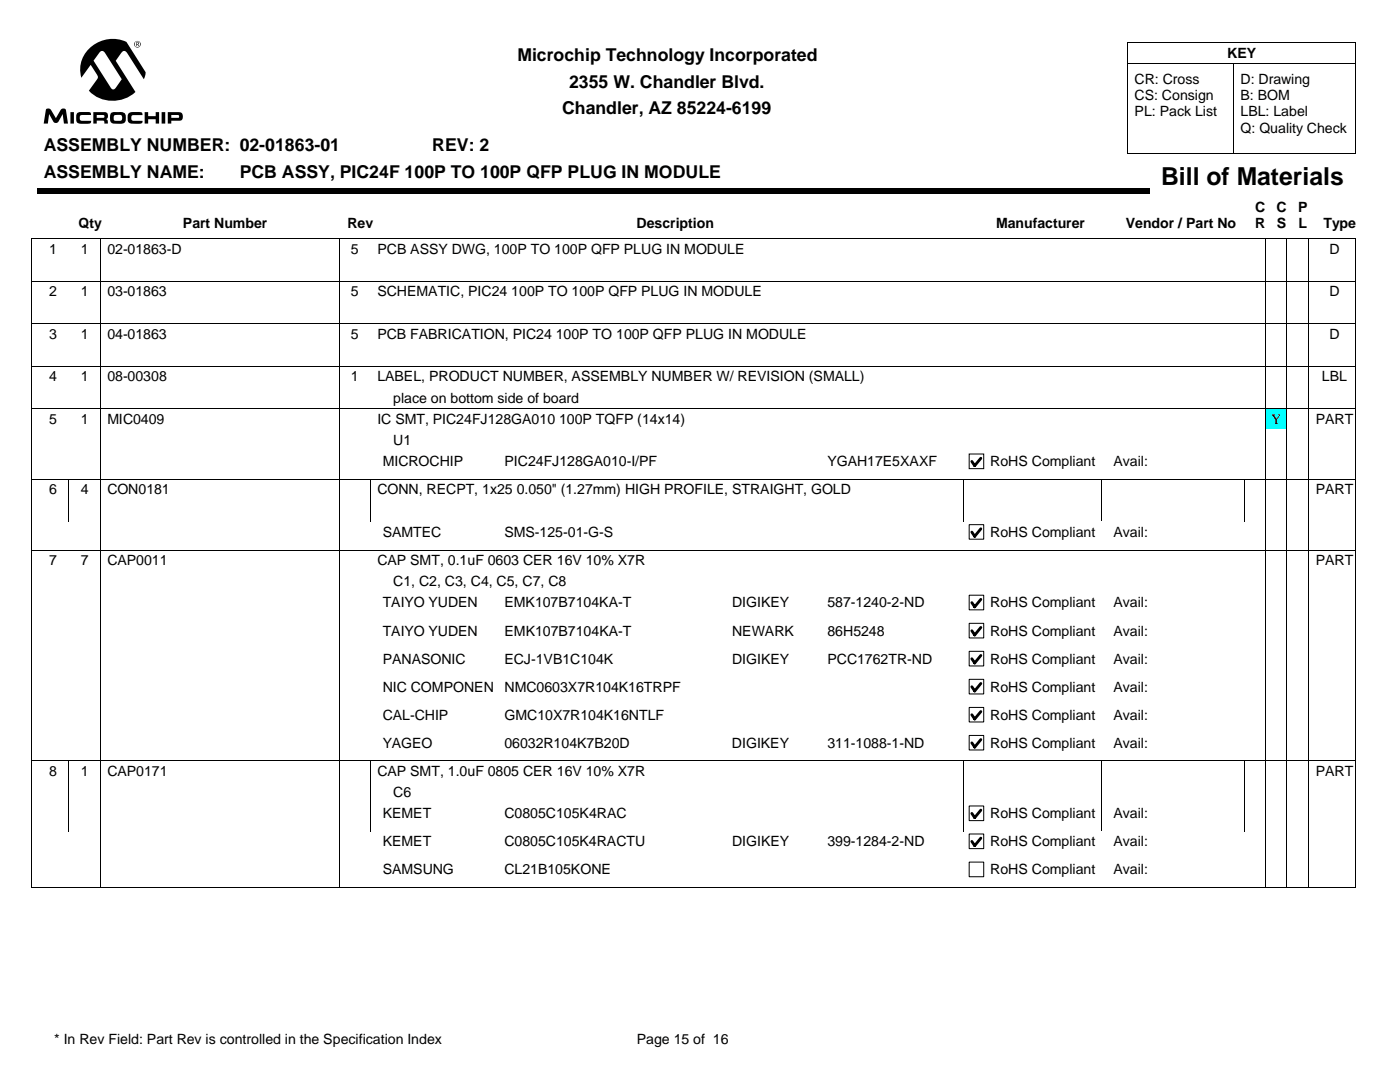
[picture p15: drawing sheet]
<svg xmlns="http://www.w3.org/2000/svg" width="279mm" height="216mm" viewBox="0 0 279 216" stroke-linecap="round" stroke-linejoin="round" font-family="sans-serif">
<defs><g id="words">
<text font-size="4.9" x="231.7" y="36.9">Bill of Materials</text>
<g font-size="3.5">
<text x="103.3" y="12.2">Microchip Technology Incorporated</text>
<text x="113.6" y="17.5">2355 W. Chandler Blvd.</text>
<text x="112.2" y="22.8">Chandler, AZ 85224-6199</text>
<text x="8.7" y="30.2">ASSEMBLY NUMBER: 02-01863-01</text>
<text x="8.7" y="35.5">ASSEMBLY NAME:</text>
<text x="47.8" y="35.5">PCB ASSY, PIC24F 100P TO 100P QFP PLUG IN MODULE</text>
<text x="86.3" y="30.2">REV: 2</text>
</g>
<g font-size="2.8">
<text x="244.9" y="11.5">KEY</text>
<text x="226.4" y="16.7">CR: Cross</text>
<text x="247.6" y="16.7">D: Drawing</text>
<text x="226.4" y="20">CS: Consign</text>
<text x="226.4" y="23.2">PL: Pack List</text>
<text x="247.6" y="20">B: BOM</text>
<text x="247.6" y="23.2">LBL: Label</text>
<text x="247.6" y="26.5">Q: Quality Check</text>
<text x="15.7" y="45.4">Qty</text>
<text x="36.5" y="45.4">Part Number</text>
<text x="69.3" y="45.4">Rev</text>
<text x="127" y="45.4">Description</text>
<text x="198.8" y="45.4">Manufacturer</text>
<text x="224.7" y="45.4">Vendor / Part No</text>
<text x="250.5" y="42.2">C</text>
<text x="250.5" y="45.6">R</text>
<text x="254.7" y="42.2">C</text>
<text x="254.8" y="45.6">S</text>
<text x="259.1" y="42.2">P</text>
<text x="259.1" y="45.6">L</text>
<text x="264.1" y="45.4">Type</text>
<text x="9.8" y="50.6">1</text>
<text x="16.2" y="50.6">1</text>
<text x="21.4" y="50.6">02-01863-D</text>
<text x="70" y="50.6">5</text>
<text x="75.3" y="50.6">PCB ASSY DWG, 100P TO 100P QFP PLUG IN MODULE</text>
<text x="265.3" y="50.6">D</text>
<text x="9.8" y="59.1">2</text>
<text x="16.2" y="59.1">1</text>
<text x="21.4" y="59.1">03-01863</text>
<text x="70" y="59.1">5</text>
<text x="75.3" y="59.1">SCHEMATIC, PIC24 100P TO 100P QFP PLUG IN MODULE</text>
<text x="265.3" y="59.1">D</text>
<text x="9.8" y="67.6">3</text>
<text x="16.2" y="67.6">1</text>
<text x="21.4" y="67.6">04-01863</text>
<text x="70" y="67.6">5</text>
<text x="75.3" y="67.6">PCB FABRICATION, PIC24 100P TO 100P QFP PLUG IN MODULE</text>
<text x="265.3" y="67.6">D</text>
<text x="9.8" y="76.1">4</text>
<text x="16.2" y="76.1">1</text>
<text x="21.4" y="76.1">08-00308</text>
<text x="70" y="76.1">1</text>
<text x="75.3" y="76.1">LABEL, PRODUCT NUMBER, ASSEMBLY NUMBER W/ REVISION (SMALL)</text>
<text x="263.8" y="76.1">LBL</text>
<text x="78.5" y="80.3">place on bottom side of board</text>
<text x="9.8" y="84.6">5</text>
<text x="16.2" y="84.6">1</text>
<text x="21.4" y="84.6">MIC0409</text>
<text x="75.3" y="84.6">IC SMT, PIC24FJ128GA010 100P TQFP (14x14)</text>
<text x="78.5" y="88.8">U1</text>
<text x="253.7" y="84.6">Y</text>
<text x="262.6" y="84.6">PART</text>
<text x="76.4" y="93">MICROCHIP</text>
<text x="100.7" y="93">PIC24FJ128GA010-I/PF</text>
<text x="165.2" y="93">YGAH17E5XAXF</text>
<text x="197.6" y="93">RoHS Compliant</text>
<text x="222.2" y="93">Avail:</text>
<text x="9.8" y="98.6">6</text>
<text x="16.2" y="98.6">4</text>
<text x="21.4" y="98.6">CON0181</text>
<text x="75.3" y="98.6">CONN, RECPT, 1x25 0.050&quot; (1.27mm) HIGH PROFILE, STRAIGHT, GOLD</text>
<text x="262.6" y="98.6">PART</text>
<text x="76.4" y="107.1">SAMTEC</text>
<text x="100.7" y="107.1">SMS-125-01-G-S</text>
<text x="197.6" y="107.1">RoHS Compliant</text>
<text x="222.2" y="107.1">Avail:</text>
<text x="9.8" y="112.7">7</text>
<text x="16.2" y="112.7">7</text>
<text x="21.4" y="112.7">CAP0011</text>
<text x="75.3" y="112.7">CAP SMT, 0.1uF 0603 CER 16V 10% X7R</text>
<text x="262.6" y="112.7">PART</text>
<text x="78.5" y="116.9">C1, C2, C3, C4, C5, C7, C8</text>
<text x="76.4" y="121.2">TAIYO YUDEN</text>
<text x="100.7" y="121.2">EMK107B7104KA-T</text>
<text x="146.1" y="121.2">DIGIKEY</text>
<text x="165.1" y="121.2">587-1240-2-ND</text>
<text x="197.6" y="121.2">RoHS Compliant</text>
<text x="222.2" y="121.2">Avail:</text>
<text x="76.4" y="126.8">TAIYO YUDEN</text>
<text x="100.7" y="126.8">EMK107B7104KA-T</text>
<text x="146.1" y="126.8">NEWARK</text>
<text x="165.1" y="126.8">86H5248</text>
<text x="197.6" y="126.8">RoHS Compliant</text>
<text x="222.2" y="126.8">Avail:</text>
<text x="76.4" y="132.4">PANASONIC</text>
<text x="76.4" y="138">NIC COMPONEN</text>
<text x="100.7" y="132.4">ECJ-1VB1C104K</text>
<text x="100.7" y="138">NMC0603X7R104K16TRPF</text>
<text x="146.1" y="132.4">DIGIKEY</text>
<text x="165.1" y="132.4">PCC1762TR-ND</text>
<text x="197.6" y="132.4">RoHS Compliant</text>
<text x="197.6" y="138">RoHS Compliant</text>
<text x="222.2" y="132.4">Avail:</text>
<text x="222.2" y="138">Avail:</text>
<text x="76.4" y="143.6">CAL-CHIP</text>
<text x="100.7" y="143.6">GMC10X7R104K16NTLF</text>
<text x="197.6" y="143.6">RoHS Compliant</text>
<text x="222.2" y="143.6">Avail:</text>
<text x="76.4" y="149.2">YAGEO</text>
<text x="100.7" y="149.2">06032R104K7B20D</text>
<text x="146.1" y="149.2">DIGIKEY</text>
<text x="165.1" y="149.2">311-1088-1-ND</text>
<text x="197.6" y="149.2">RoHS Compliant</text>
<text x="222.2" y="149.2">Avail:</text>
<text x="9.8" y="154.8">8</text>
<text x="16.2" y="154.8">1</text>
<text x="21.4" y="154.8">CAP0171</text>
<text x="75.3" y="154.8">CAP SMT, 1.0uF 0805 CER 16V 10% X7R</text>
<text x="262.6" y="154.8">PART</text>
<text x="78.5" y="159">C6</text>
<text x="76.4" y="163.2">KEMET</text>
<text x="100.7" y="163.2">C0805C105K4RAC</text>
<text x="197.6" y="163.2">RoHS Compliant</text>
<text x="222.2" y="163.2">Avail:</text>
<text x="76.4" y="168.8">KEMET</text>
<text x="100.7" y="168.8">C0805C105K4RACTU</text>
<text x="146.1" y="168.8">DIGIKEY</text>
<text x="165.1" y="168.8">399-1284-2-ND</text>
<text x="197.6" y="168.8">RoHS Compliant</text>
<text x="222.2" y="168.8">Avail:</text>
<text x="76.4" y="174.5">SAMSUNG</text>
<text x="100.7" y="174.5">CL21B105KONE</text>
<text x="197.6" y="174.5">RoHS Compliant</text>
<text x="222.2" y="174.5">Avail:</text>
<text x="10.8" y="208.4">* In Rev Field: Part Rev is controlled in the Specification Index</text>
<text x="127.1" y="208.4">Page 15 of 16</text>
</g>
</g></defs>
<g fill="#000">
<path d="M7.4 37.6h222v1.1h-222z"/>
<path d="M26.8 8.8a.66 .66 0 0 1 1.3 0 .66 .66 0 0 1-1.3 0zM33.5 22.4h2.1a.87 .87 0 0 1 .9 .7 .87 .87 0 0 1-.7 1h-1.6v.6h-.7zM32.3 22.4h.7v2.3h-.7zM18 9.5a6.7 6.7 0 0 1 7.2-1.1l3.9 6-.4 1.4-3.3-5.2a.63 .63 0 0 0-.6-.4 .63 .63 0 0 0-.6 .4l-1.1 1.5 3.9 6.3a6.7 6.7 0 0 1-9.3-.3l1.7-2.4 .2-.3-1.5-2.5-1.9 2.6a5.8 5.8 0 0 1 1.8-6zM28.9 22.4h.7v.8h1.5v-.8h.6v2.3h-.6v-.9h-1.5v.9h-.7zM25.7 22.6a3.7 3.7 0 0 1 2.5-.2l.1 .1 .1 .5h-1.8a.6 .6 0 0 0-.4 .5 .6 .6 0 0 0 .4 .6h1.8l-.1 .5-.9 .1a2.11 2.11 0 0 1-1.8-.4 2.22 2.22 0 0 1 .1-1.7zM22.3 22.5l.7-.1a2.94 2.94 0 0 1 1.9 .2l.2 .3a1.42 1.42 0 0 1-.6 1.7l-.8 .1a1.77 1.77 0 0 1-1.6-.4 1.9 1.9 0 0 1 .2-1.8zM18.6 22.4h2.4a.77 .77 0 0 1 .6 .6 .77 .77 0 0 1-.4 .8 .7 .7 0 0 1 .3 .9h-.7v-.5l-.2-.1h-1.3v.6h-.7zM15.4 22.6a4 4 0 0 1 2.4-.2l.3 .1 .1 .4h-1.8a.6 .6 0 0 0-.5 .6 .6 .6 0 0 0 .4 .6h1.9l-.2 .5-1.8 .1a.77 .77 0 0 1-1-.8v-1zM14.1 22.4h.7v2.3h-.7zM9.3 21.7h.5l.3 .1 1.1 1.8 .9-1.7a.61 .61 0 0 1 1.1 .1l.4 2.7h-.8l-.3-1.9-.8 1.5-.4 .2-.6-.1-.9-1.6-.3 1.9h-.8zM26.8 8.8a.6 .6 0 0 0 1.2 0 .6 .6 0 0 0-1.2 0zM34.2 22.9v.6h1.4a.31 .31 0 0 0 .2-.3 .31 .31 0 0 0-.3-.3zM19.9 10.4l-1.2 1.7 3.3 5.3a.58 .58 0 0 0 .5 .4 .58 .58 0 0 0 .6-.3l1.2-1.7-3.5-5.4-.4-.2zM22.9 23l-.2 .2 .1 .8 1.2 .1a.63 .63 0 0 0 .4-.6 .63 .63 0 0 0-.4-.6zM19.3 22.9v.6h1.3a.29 .29 0 0 0 .2-.3 .29 .29 0 0 0-.3-.3zM27.2 8.4l.5 .1v.2l-.2 .2 .3 .3h-.2l-.2-.3h-.1v.3h-.1zM27.3 8.5v.3l.3-.1v-.1z"/>
</g>
<g fill="none" stroke="#000" stroke-width=".2">
<path d="M225.1 12.7h45.5M225.1 8.5h45.5v22.2h-45.5M225.1 8.5v22.2M246.3 12.7v18M6.3 56.1h264.1M6.3 56.2h264.1M20.1 47.6v34M67.7 47.6v34M252.6 47.6v34M256.8 47.6v34M261.1 47.6v34M270.4 47.7l-264-.1v34"/>
<path d="M270.6 47.6v34M6.3 64.6h264.1M6.3 73.1h264.1M6.3 81.6h264.1"/>
</g>
<path d="M252.6 81.6h4.2v4h-4.2z" fill="#0ff"/>
<path d="M6.3 81.6h264.1M6.4 81.6v8.5M20.1 81.6v8.5M67.7 81.6v8.5M252.6 81.6v8.5M256.8 81.6v8.5M261.1 81.6v8.5M270.6 81.6v8.5" fill="none" stroke="#000" stroke-width=".2"/>
<path d="M193.4 90.6h2.9v2.9h-2.9z" fill="#fff"/>
<path d="M193.4 90.6h2.9v2.9h-2.9z" fill="none" stroke="#000" stroke-width=".2"/>
<path d="M195.7 91.4l-1.2 1.5-.5-.8" fill="none" stroke="#000" stroke-width=".56"/>
<path d="M197.4 90.1h22.4v3.9h-22.4z" fill="#fff"/>
<g fill="none" stroke="#000" stroke-width=".2">
<path d="M6.3 95.7h264.1M6.4 90.1v5.5M6.4 95.7v8.4M13.7 95.7v8.4M20.1 90.1v14M67.7 90.1v14M74 95.7v8.4M192.4 95.7v8.4M219.8 95.7v8.4M248.4 95.7v8.4M252.6 90.1v14M256.8 90.1v14"/>
<path d="M261.1 90.1v14M270.6 90.1v14"/>
</g>
<path d="M193.4 104.7h2.9v2.9h-2.9z" fill="#fff"/>
<path d="M193.4 104.7h2.9v2.9h-2.9z" fill="none" stroke="#000" stroke-width=".2"/>
<path d="M195.7 105.5l-1.2 1.5-.5-.8" fill="none" stroke="#000" stroke-width=".56"/>
<path d="M197.4 104.1h22.4v4h-22.4z" fill="#fff"/>
<path d="M6.3 109.8h264.1M6.4 104.1v14.1M20.1 104.1v14.1M67.7 104.1v14.1M252.6 104.1v14.1M256.8 104.1v14.1M261.1 104.1v14.1M270.6 104.1v14.1" fill="none" stroke="#000" stroke-width=".2"/>
<path d="M193.4 118.8h2.9v2.9h-2.9z" fill="#fff"/>
<path d="M193.4 118.8h2.9v2.9h-2.9z" fill="none" stroke="#000" stroke-width=".2"/>
<path d="M195.7 119.6l-1.2 1.5-.5-.9" fill="none" stroke="#000" stroke-width=".56"/>
<path d="M197.4 118.2h22.4v4h-22.4z" fill="#fff"/>
<path d="M6.4 118.2v5.6M20.1 118.2v5.6M67.7 118.2v5.6M252.6 118.2v5.6M256.8 118.2v5.6M261.1 118.2v5.6M270.6 118.2v5.6" fill="none" stroke="#000" stroke-width=".2"/>
<path d="M193.4 124.4h2.9v2.9h-2.9z" fill="#fff"/>
<path d="M193.4 124.4h2.9v2.9h-2.9z" fill="none" stroke="#000" stroke-width=".2"/>
<path d="M195.7 125.2l-1.2 1.5-.5-.8" fill="none" stroke="#000" stroke-width=".56"/>
<path d="M197.4 123.8h22.4v4h-22.4z" fill="#fff"/>
<path d="M6.4 123.8v5.6M20.1 123.8v5.6M67.7 123.8v5.6M252.6 123.8v5.6M256.8 123.8v5.6M261.1 123.8v5.6M270.6 123.8v5.6" fill="none" stroke="#000" stroke-width=".2"/>
<path d="M193.4 130h2.9v2.9h-2.9z" fill="#fff"/>
<path d="M193.4 130h2.9v2.9h-2.9z" fill="none" stroke="#000" stroke-width=".2"/>
<path d="M195.7 130.8l-1.2 1.5-.5-.9" fill="none" stroke="#000" stroke-width=".56"/>
<path d="M197.4 129.4h22.4v4h-22.4z" fill="#fff"/>
<path d="M6.4 129.5v5.5M20.1 129.5v5.5M67.7 129.5v5.5M252.6 129.5v5.5M256.8 129.5v5.5M261.1 129.5v5.5M270.6 129.5v5.5" fill="none" stroke="#000" stroke-width=".2"/>
<path d="M193.4 135.6h2.9v2.9h-2.9z" fill="#fff"/>
<path d="M193.4 135.6h2.9v2.9h-2.9z" fill="none" stroke="#000" stroke-width=".2"/>
<path d="M195.7 136.4l-1.2 1.5-.5-.9" fill="none" stroke="#000" stroke-width=".56"/>
<path d="M197.4 135h22.4v4h-22.4z" fill="#fff"/>
<path d="M6.4 135v5.6M20.1 135v5.6M67.7 135v5.6M252.6 135v5.6M256.8 135v5.6M261.1 135v5.6M270.6 135v5.6" fill="none" stroke="#000" stroke-width=".2"/>
<path d="M193.4 141.2h2.9v2.9h-2.9z" fill="#fff"/>
<path d="M193.4 141.2h2.9v2.9h-2.9z" fill="none" stroke="#000" stroke-width=".2"/>
<path d="M195.7 142l-1.2 1.5-.5-.9" fill="none" stroke="#000" stroke-width=".56"/>
<path d="M197.4 140.6h22.4v4h-22.4z" fill="#fff"/>
<path d="M6.4 140.6v5.6M20.1 140.6v5.6M67.7 140.6v5.6M252.6 140.6v5.6M256.8 140.6v5.6M261.1 140.6v5.6M270.6 140.6v5.6" fill="none" stroke="#000" stroke-width=".2"/>
<path d="M193.4 146.8h2.9v2.8h-2.9z" fill="#fff"/>
<path d="M193.4 146.7h2.9v2.9h-2.9z" fill="none" stroke="#000" stroke-width=".2"/>
<path d="M195.7 147.6l-1.2 1.5-.5-.9" fill="none" stroke="#000" stroke-width=".56"/>
<path d="M197.4 146.2h22.4v4h-22.4z" fill="#fff"/>
<g fill="none" stroke="#000" stroke-width=".2">
<path d="M6.3 151.8h264.1M6.4 146.2v5.6h264M6.4 151.8v8.5M13.7 151.8v8.5M20.1 146.2v14.1M67.7 146.2v14.1M74 151.8v8.5M192.4 151.8v8.5M219.8 151.8v8.5M248.4 151.8v8.5M252.6 146.2v14.1M256.8 146.2v14.1"/>
<path d="M261.1 146.2v14.1M270.6 146.2v14.1"/>
</g>
<path d="M193.4 160.8h2.9v2.9h-2.9z" fill="#fff"/>
<path d="M193.4 160.8h2.9v2.9h-2.9z" fill="none" stroke="#000" stroke-width=".2"/>
<path d="M195.7 161.6l-1.2 1.6-.5-.9" fill="none" stroke="#000" stroke-width=".56"/>
<path d="M197.4 160.3h22.4v4h-22.4z" fill="#fff"/>
<path d="M6.4 160.3v5.6M13.7 160.3v5.6M20.1 160.3v5.6M67.7 160.3v5.6M74 160.3v5.6M192.4 160.3v5.6M219.8 160.3v5.6M248.4 160.3v5.6M252.6 160.3v5.6M256.8 160.3v5.6M261.1 160.3v5.6M270.6 160.3v5.6" fill="none" stroke="#000" stroke-width=".2"/>
<path d="M193.4 166.4h2.9v2.9h-2.9z" fill="#fff"/>
<path d="M193.4 166.4h2.9v2.9h-2.9z" fill="none" stroke="#000" stroke-width=".2"/>
<path d="M195.7 167.2l-1.2 1.5-.5-.8" fill="none" stroke="#000" stroke-width=".56"/>
<path d="M197.4 165.9h22.4v4h-22.4z" fill="#fff"/>
<path d="M6.4 165.9v5.6M20.1 165.9v5.6M67.7 165.9v5.6M252.6 165.9v5.6M256.8 165.9v5.6M261.1 165.9v5.6M270.6 165.9v5.6" fill="none" stroke="#000" stroke-width=".2"/>
<path d="M193.4 172h2.9v2.9h-2.9z" fill="#fff"/>
<path d="M193.4 172h2.9v2.9h-2.9z" fill="none" stroke="#000" stroke-width=".2"/>
<path d="M197.4 171.5h22.4v4h-22.4z" fill="#fff"/>
<path d="M6.3 177.1h264.1M6.4 171.5v5.6M20.1 171.5v5.6M67.7 171.5v5.6M252.6 171.5v5.6M256.8 171.5v5.6M261.1 171.5v5.6M270.6 171.5v5.6" fill="none" stroke="#000" stroke-width=".2"/>
<use href="#words"/>
</svg>
